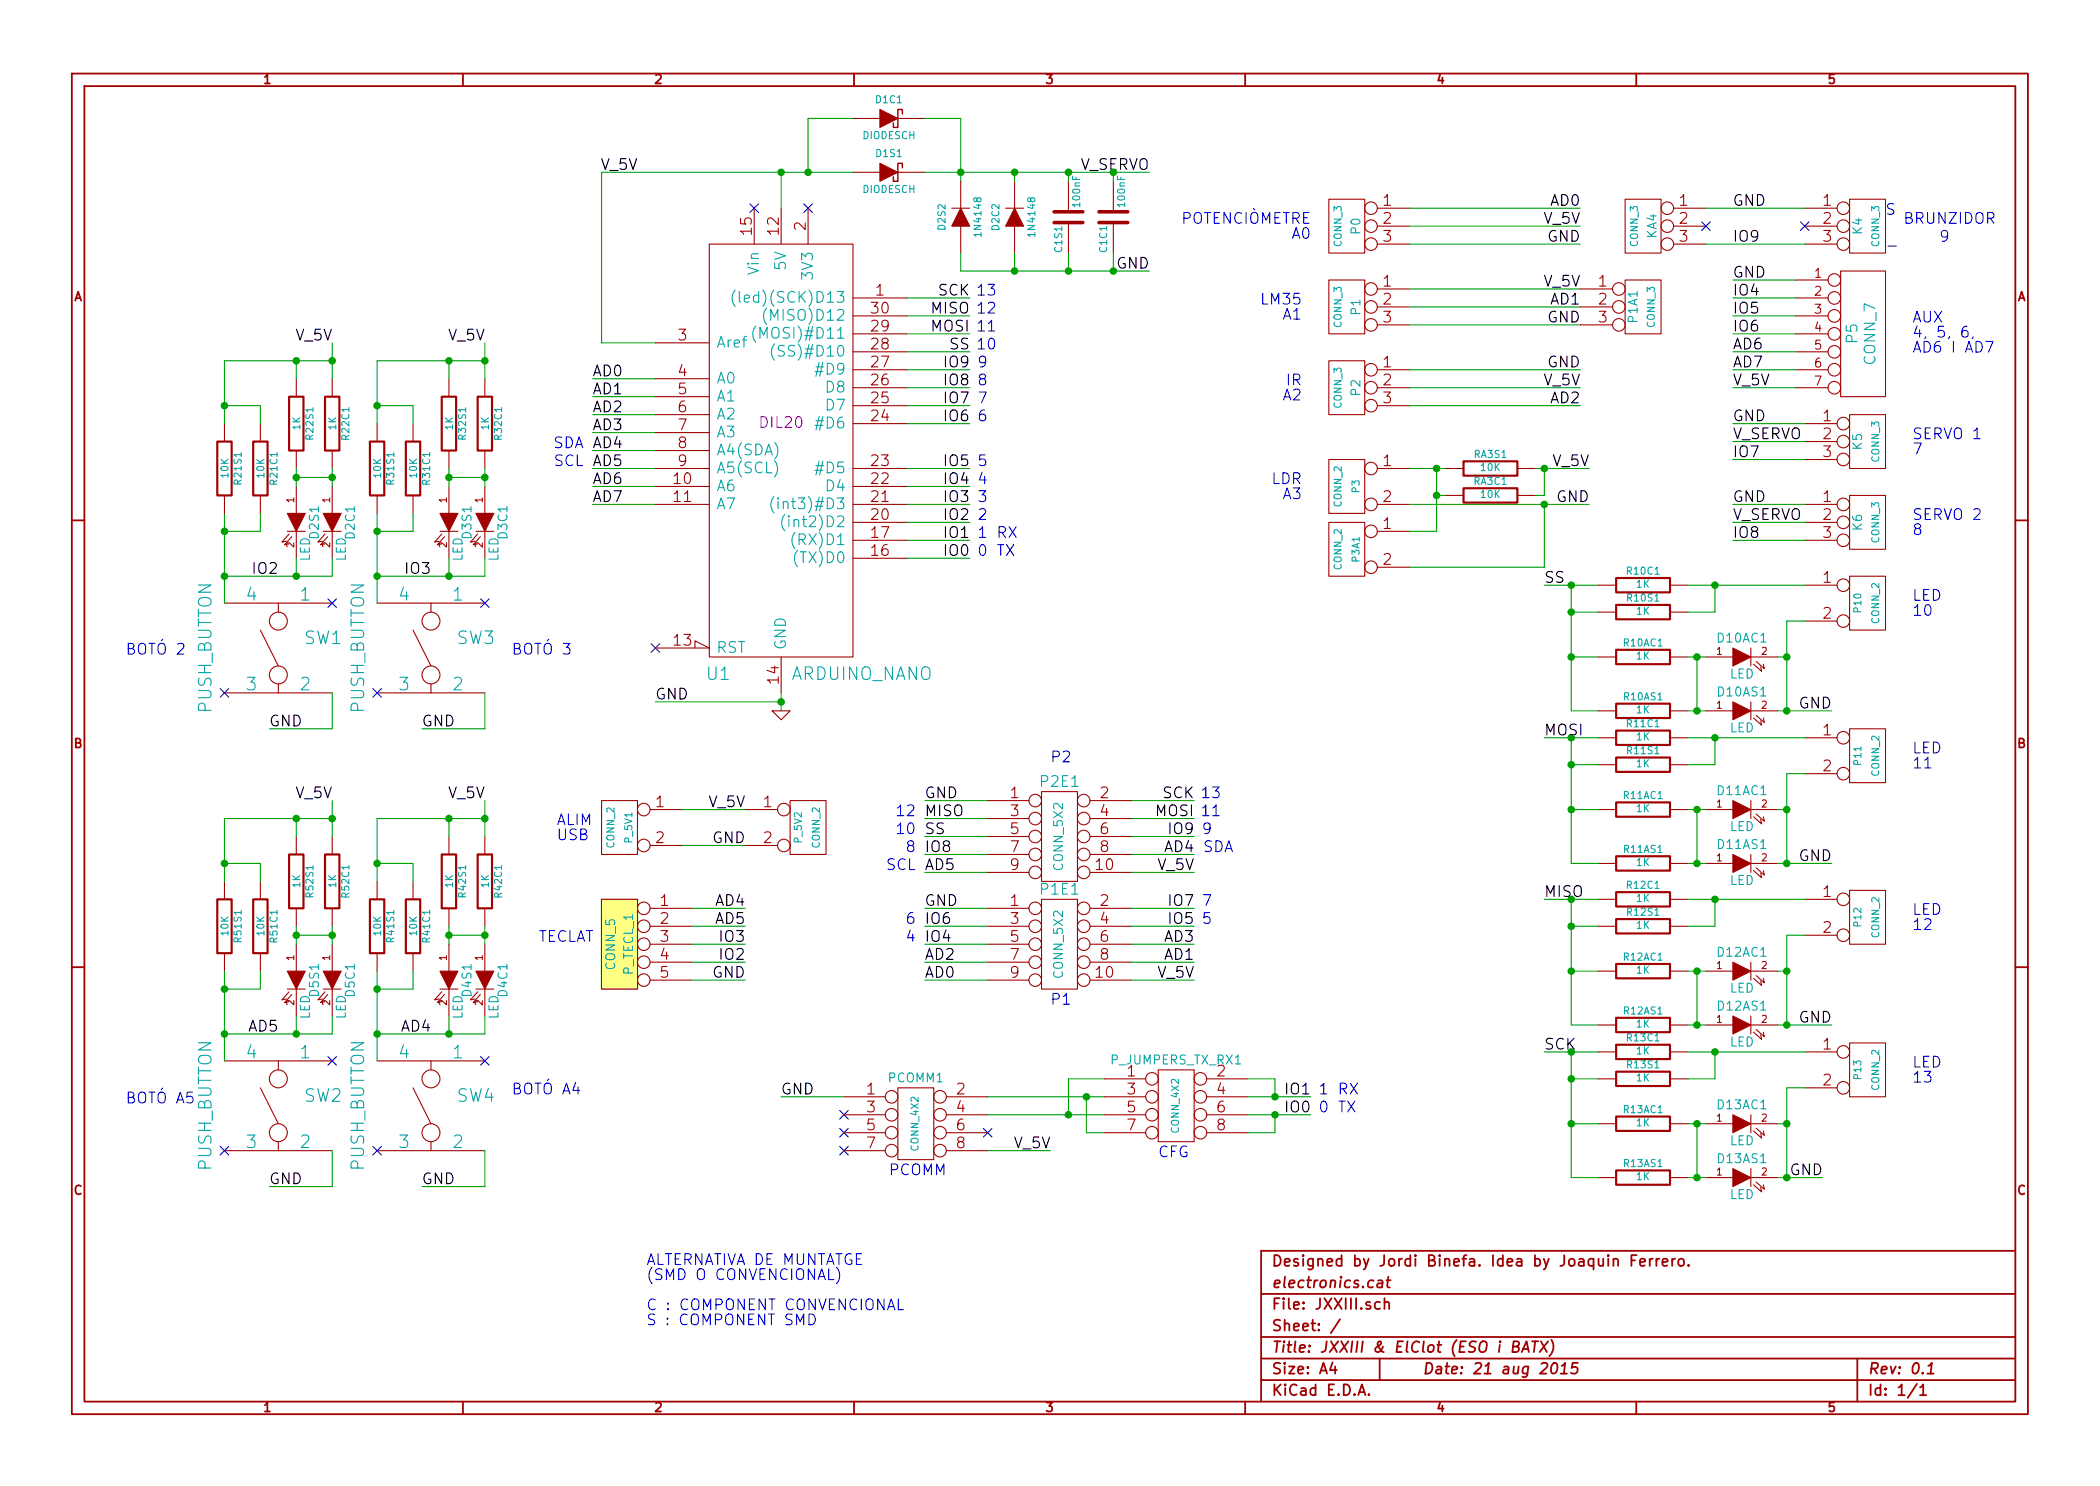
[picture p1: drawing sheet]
<svg xmlns="http://www.w3.org/2000/svg" width="297mm" height="210mm" viewBox="0 0 297 210" stroke-linecap="round" stroke-linejoin="round" font-family="sans-serif">
<defs><g id="words">
<g font-size="2.5" fill="#00a0a0">
<text x="34.9" y="85.1">4</text>
<text x="42.5" y="85.1">1</text>
<text x="56.5" y="85.1">4</text>
<text x="64.1" y="85.1">1</text>
<text x="43.1" y="91.2">SW1</text>
<text x="64.6" y="91.2">SW3</text>
<text x="30" y="100.9" transform="rotate(-90 30 100.9)">PUSH_BUTTON</text>
<text x="34.9" y="97.8">3</text>
<text x="42.5" y="97.8">2</text>
<text x="51.6" y="100.9" transform="rotate(-90 51.6 100.9)">PUSH_BUTTON</text>
<text x="56.5" y="97.8">3</text>
<text x="64.1" y="97.8">2</text>
<text x="100" y="96.3">U1</text>
<text x="111.8" y="96.3">ARDUINO_NANO</text>
<text x="34.9" y="149.9">4</text>
<text x="42.5" y="149.9">1</text>
<text x="56.5" y="149.9">4</text>
<text x="64.1" y="149.9">1</text>
<text x="43.1" y="156">SW2</text>
<text x="64.6" y="156">SW4</text>
<text x="30" y="165.7" transform="rotate(-90 30 165.7)">PUSH_BUTTON</text>
<text x="34.9" y="162.6">3</text>
<text x="42.5" y="162.6">2</text>
<text x="51.6" y="165.7" transform="rotate(-90 51.6 165.7)">PUSH_BUTTON</text>
<text x="56.5" y="162.6">3</text>
<text x="64.1" y="162.6">2</text>
</g>
<g font-size="2.1">
<text x="85" y="24.1">V_5V</text>
<text x="219.3" y="29.2">AD0</text>
<text x="245.1" y="29.2">GND</text>
<text x="218.3" y="31.7">V_5V</text>
<text x="218.8" y="34.3">GND</text>
<text x="245.1" y="34.3">IO9</text>
<text x="132.7" y="41.9">SCK</text>
<text x="218.3" y="40.6">V_5V</text>
<text x="245.1" y="41.9">IO4</text>
<text x="245.1" y="39.4">GND</text>
<text x="131.7" y="47">MOSI 11</text>
<text x="131.7" y="44.4">MISO 12</text>
<text x="218.8" y="45.7">GND</text>
<text x="219.3" y="43.2">AD1</text>
<text x="245.1" y="44.4">IO5</text>
<text x="245.1" y="47">IO6</text>
<text x="41.8" y="48.3">V_5V</text>
<text x="63.4" y="48.3">V_5V</text>
<text x="83.8" y="53.3">AD0</text>
<text x="133.7" y="52.1">IO9</text>
<text x="134.3" y="49.5">SS 10</text>
<text x="218.8" y="52.1">GND</text>
<text x="245.1" y="49.5">AD6</text>
<text x="245.1" y="52.1">AD7</text>
<text x="83.8" y="58.4">AD2</text>
<text x="83.8" y="55.9">AD1</text>
<text x="133.7" y="59.7">IO6</text>
<text x="133.7" y="57.1">IO7</text>
<text x="133.7" y="54.6">IO8</text>
<text x="218.3" y="54.6">V_5V</text>
<text x="219.3" y="57.1">AD2</text>
<text x="245.1" y="54.6">V_5V</text>
<text x="245.1" y="59.7">GND</text>
<text x="78.1" y="63.5">SDA AD4</text>
<text x="83.8" y="61">AD3</text>
<text x="245.1" y="62.2">V_SERVO</text>
<text x="245.1" y="64.8">IO7</text>
<text x="78.3" y="66">SCL AD5</text>
<text x="83.8" y="71.1">AD7</text>
<text x="83.8" y="68.6">AD6</text>
<text x="133.7" y="71.1">IO3</text>
<text x="133.7" y="68.6">IO4</text>
<text x="133.7" y="66">IO5</text>
<text x="219.6" y="66">V_5V</text>
<text x="220.1" y="71.1">GND</text>
<text x="245.1" y="71.1">GND</text>
<text x="133.7" y="76.2">IO1</text>
<text x="133.7" y="73.7">IO2</text>
<text x="245.1" y="73.7">V_SERVO</text>
<text x="245.1" y="76.2">IO8</text>
<text x="35.9" y="81.3">IO2</text>
<text x="57.5" y="81.3">IO3</text>
<text x="133.7" y="78.7">IO0</text>
<text x="218.4" y="82.5">SS</text>
<text x="92.7" y="99.1">GND</text>
<text x="254.4" y="100.3">GND</text>
<text x="38.1" y="102.9">GND</text>
<text x="59.7" y="102.9">GND</text>
<text x="218.4" y="104.1">MOSI</text>
<text x="41.8" y="113">V_5V</text>
<text x="63.4" y="113">V_5V</text>
<text x="130.8" y="113">GND</text>
<text x="164.4" y="113">SCK</text>
<text x="100.2" y="114.3">V_5V</text>
<text x="100.7" y="119.4">GND</text>
<text x="165.5" y="118.1">IO9</text>
<text x="163.7" y="123.2">V_5V</text>
<text x="254.4" y="121.9">GND</text>
<text x="101.2" y="128.3">AD4</text>
<text x="101.2" y="130.8">AD5</text>
<text x="130.8" y="128.3">GND</text>
<text x="165.5" y="128.3">IO7</text>
<text x="165.5" y="130.8">IO5</text>
<text x="218.4" y="127">MISO</text>
<text x="102" y="133.3">IO3</text>
<text x="102" y="135.9">IO2</text>
<text x="130.8" y="135.9">AD2</text>
<text x="164.7" y="135.9">AD1</text>
<text x="164.7" y="133.3">AD3</text>
<text x="100.7" y="138.4">GND</text>
<text x="130.8" y="138.4">AD0</text>
<text x="163.7" y="138.4">V_5V</text>
<text x="35.1" y="146">AD5</text>
<text x="56.7" y="146">AD4</text>
<text x="218.4" y="148.6">SCK</text>
<text x="254.4" y="144.8">GND</text>
<text x="110.5" y="154.9">GND</text>
<text x="182" y="154.9">IO1</text>
<text x="182" y="157.5">IO0</text>
<text x="38.1" y="167.6">GND</text>
<text x="59.7" y="167.6">GND</text>
<text x="143.4" y="162.6">V_5V</text>
<text x="253.1" y="166.4">GND</text>
</g>
<g font-size="2.1" fill="#00a000">
<text x="152.5" y="24.1">V_SERVO</text>
<text x="157.8" y="38.1">GND</text>
</g>
<g font-size="2.1" fill="#a00000">
<text x="195.6" y="29.2">1</text>
<text x="237.5" y="29.2">1</text>
<text x="257.9" y="29.2">1</text>
<text x="106.4" y="33.2" transform="rotate(-90 106.4 33.2)">15</text>
<text x="110.2" y="33.2" transform="rotate(-90 110.2 33.2)">12</text>
<text x="114" y="32.6" transform="rotate(-90 114 32.6)">2</text>
<text x="195.6" y="31.7">2</text>
<text x="195.6" y="34.3">3</text>
<text x="237.5" y="31.7">2</text>
<text x="237.5" y="34.3">3</text>
<text x="257.9" y="31.7">2</text>
<text x="257.9" y="34.3">3</text>
<text x="123.9" y="41.9">1</text>
<text x="195.6" y="40.6">1</text>
<text x="226.1" y="40.6">1</text>
<text x="123.3" y="44.4">30</text>
<text x="123.3" y="47">29</text>
<text x="195.6" y="43.2">2</text>
<text x="195.6" y="45.7">3</text>
<text x="226.1" y="43.2">2</text>
<text x="226.1" y="45.7">3</text>
<text x="95.9" y="48.3">3</text>
<text x="95.9" y="53.3">4</text>
<text x="123.3" y="52.1">27</text>
<text x="123.3" y="49.5">28</text>
<text x="195.6" y="52.1">1</text>
<text x="95.9" y="55.9">5</text>
<text x="95.9" y="58.4">6</text>
<text x="123.3" y="59.7">24</text>
<text x="123.3" y="57.1">25</text>
<text x="123.3" y="54.6">26</text>
<text x="195.6" y="54.6">2</text>
<text x="195.6" y="57.1">3</text>
<text x="257.9" y="59.7">1</text>
<text x="95.9" y="61">7</text>
<text x="95.9" y="63.5">8</text>
<text x="257.9" y="62.2">2</text>
<text x="257.9" y="64.8">3</text>
<text x="95.4" y="68.6">10</text>
<text x="95.4" y="71.1">11</text>
<text x="95.9" y="66">9</text>
<text x="123.3" y="71.1">21</text>
<text x="123.3" y="68.6">22</text>
<text x="123.3" y="66">23</text>
<text x="195.6" y="66">1</text>
<text x="195.6" y="71.1">2</text>
<text x="257.9" y="71.1">1</text>
<text x="123.3" y="73.7">20</text>
<text x="123.3" y="76.2">17</text>
<text x="195.6" y="74.9">1</text>
<text x="257.9" y="73.7">2</text>
<text x="257.9" y="76.2">3</text>
<text x="123.3" y="78.7">16</text>
<text x="195.6" y="80">2</text>
<text x="257.9" y="82.5">1</text>
<text x="257.9" y="87.6">2</text>
<text x="95.4" y="91.4">13</text>
<text x="110.2" y="96.7" transform="rotate(-90 110.2 96.7)">14</text>
<text x="257.9" y="104.1">1</text>
<text x="142.9" y="113">1</text>
<text x="155.6" y="113">2</text>
<text x="257.9" y="109.2">2</text>
<text x="92.8" y="114.3">1</text>
<text x="92.8" y="119.4">2</text>
<text x="108" y="114.3">1</text>
<text x="108" y="119.4">2</text>
<text x="142.9" y="115.6">3</text>
<text x="142.9" y="118.1">5</text>
<text x="155.6" y="115.6">4</text>
<text x="155.6" y="118.1">6</text>
<text x="142.9" y="120.6">7</text>
<text x="142.9" y="123.2">9</text>
<text x="155" y="123.2">10</text>
<text x="155.6" y="120.6">8</text>
<text x="93.4" y="128.3">1</text>
<text x="93.4" y="130.8">2</text>
<text x="142.9" y="128.3">1</text>
<text x="142.9" y="130.8">3</text>
<text x="155.6" y="128.3">2</text>
<text x="155.6" y="130.8">4</text>
<text x="257.9" y="127">1</text>
<text x="93.4" y="133.3">3</text>
<text x="93.4" y="135.9">4</text>
<text x="142.9" y="133.3">5</text>
<text x="142.9" y="135.9">7</text>
<text x="155.6" y="133.3">6</text>
<text x="155.6" y="135.9">8</text>
<text x="257.9" y="132.1">2</text>
<text x="93.4" y="138.4">5</text>
<text x="142.9" y="138.4">9</text>
<text x="155" y="138.4">10</text>
<text x="257.9" y="148.6">1</text>
<text x="122.6" y="154.9">1</text>
<text x="135.3" y="154.9">2</text>
<text x="159.4" y="152.4">1</text>
<text x="159.4" y="154.9">3</text>
<text x="172.1" y="152.4">2</text>
<text x="172.1" y="154.9">4</text>
<text x="257.9" y="153.7">2</text>
<text x="122.6" y="157.5">3</text>
<text x="122.6" y="160">5</text>
<text x="135.3" y="157.5">4</text>
<text x="135.3" y="160">6</text>
<text x="159.4" y="157.5">5</text>
<text x="159.4" y="160">7</text>
<text x="172.1" y="157.5">6</text>
<text x="172.1" y="160">8</text>
<text x="122.6" y="162.6">7</text>
<text x="135.3" y="162.6">8</text>
<text x="179.9" y="179.3">Designed by Jordi Binefa. Idea by Joaquin Ferrero.</text>
<text x="179.9" y="185.4">File: JXXIII.sch</text>
<text x="179.9" y="182.3">electronics.cat</text>
<text x="179.9" y="191.5">Title: JXXIII &amp; ElClot (ESO i BATX)</text>
<text x="179.9" y="188.4">Sheet: /</text>
<text x="179.9" y="197.6">KiCad E.D.A.</text>
<text x="179.9" y="194.5">Size: A4</text>
<text x="201.2" y="194.5">Date: 21 aug 2015</text>
<text x="264.2" y="194.5">Rev: 0.1</text>
<text x="264.2" y="197.6">Id: 1/1</text>
</g>
<g font-size="2.1" fill="#00f">
<text x="166.9" y="31.7">POTENCIÒMETRE</text>
<text x="182.7" y="33.9">A0</text>
<text x="266.7" y="30.5">S</text>
<text x="269.2" y="31.7">BRUNZIDOR</text>
<text x="274.3" y="34.3">9</text>
<text x="138.6" y="41.9">13</text>
<text x="178.7" y="43.2">LM35</text>
<text x="181.4" y="45.3">A1</text>
<text x="270.5" y="45.7">AUX</text>
<text x="270.5" y="47.8">4, 5, 6,</text>
<text x="138.5" y="52.1">9</text>
<text x="270.5" y="50">AD6 I AD7</text>
<text x="138.5" y="59.7">6</text>
<text x="138.5" y="57.1">7</text>
<text x="138.5" y="54.6">8</text>
<text x="181.4" y="56.7">A2</text>
<text x="182" y="54.6">IR</text>
<text x="270.5" y="62.2">SERVO 1</text>
<text x="270.5" y="64.4">7</text>
<text x="138.5" y="71.1">3</text>
<text x="138.5" y="68.6">4</text>
<text x="138.5" y="66">5</text>
<text x="179.8" y="68.6">LDR</text>
<text x="181.4" y="70.7">A3</text>
<text x="138.5" y="76.2">1 RX</text>
<text x="138.5" y="73.7">2</text>
<text x="270.5" y="73.7">SERVO 2</text>
<text x="270.5" y="75.8">8</text>
<text x="138.5" y="78.7">0 TX</text>
<text x="270.5" y="85.1">LED</text>
<text x="270.5" y="87.2">10</text>
<text x="17.8" y="92.7">BOTÓ 2</text>
<text x="72.4" y="92.7">BOTÓ 3</text>
<text x="148.6" y="107.9">P2</text>
<text x="270.5" y="106.7">LED</text>
<text x="170.4" y="113">13</text>
<text x="270.5" y="108.8">11</text>
<text x="78.7" y="116.8">ALIM</text>
<text x="78.7" y="119">USB</text>
<text x="127.2" y="118.1">10 SS</text>
<text x="127.2" y="115.6">12 MISO</text>
<text x="163.5" y="115.6">MOSI 11</text>
<text x="170.3" y="118.1">9</text>
<text x="125.3" y="123.2">SCL AD5</text>
<text x="128.4" y="120.6">8 IO8</text>
<text x="164.7" y="120.6">AD4 SDA</text>
<text x="128.4" y="130.8">6 IO6</text>
<text x="170.3" y="128.3">7</text>
<text x="170.3" y="130.8">5</text>
<text x="270.5" y="129.5">LED</text>
<text x="270.5" y="131.7">12</text>
<text x="76.2" y="133.3">TECLAT</text>
<text x="128.4" y="133.3">4 IO4</text>
<text x="148.6" y="142.2">P1</text>
<text x="72.4" y="154.9">BOTÓ A4</text>
<text x="186.8" y="154.9">1 RX</text>
<text x="270.5" y="151.1">LED</text>
<text x="270.5" y="153.3">13</text>
<text x="17.8" y="156.2">BOTÓ A5</text>
<text x="186.8" y="157.5">0 TX</text>
<text x="125.7" y="166.4">PCOMM</text>
<text x="163.8" y="163.8">CFG</text>
<text x="91.4" y="179.1">ALTERNATIVA DE MUNTATGE</text>
<text x="91.4" y="181.2">(SMD O CONVENCIONAL)</text>
<text x="91.4" y="185.5">C : COMPONENT CONVENCIONAL</text>
<text x="91.4" y="187.6">S : COMPONENT SMD</text>
</g>
<g font-size="2.1" fill="#00a0a0">
<text x="107.4" y="38.9" transform="rotate(-90 107.4 38.9)">Vin</text>
<text x="111.3" y="38.1" transform="rotate(-90 111.3 38.1)">5V</text>
<text x="115.1" y="39.3" transform="rotate(-90 115.1 39.3)">3V3</text>
<text x="105.4" y="42.9">(led)(SCK)D13</text>
<text x="108.9" y="45.5">(MISO)D12</text>
<text x="101.3" y="49.3">Aref</text>
<text x="107.7" y="48">(MOSI)#D11</text>
<text x="110.3" y="50.5">(SS)#D10</text>
<text x="115.7" y="53.1">#D9</text>
<text x="262.8" y="48.5" transform="rotate(-90 262.8 48.5)">P5</text>
<text x="265.4" y="51.5" transform="rotate(-90 265.4 51.5)">CONN_7</text>
<text x="101.3" y="54.4">A0</text>
<text x="101.3" y="56.9">A1</text>
<text x="101.3" y="59.4">A2</text>
<text x="116.9" y="58.2">D7</text>
<text x="116.9" y="55.6">D8</text>
<text x="101.3" y="62">A3</text>
<text x="101.3" y="64.5">A4(SDA)</text>
<text x="115.7" y="60.7">#D6</text>
<text x="101.3" y="67.1">A5(SCL)</text>
<text x="101.3" y="69.6">A6</text>
<text x="115.7" y="67.1">#D5</text>
<text x="116.9" y="69.6">D4</text>
<text x="101.3" y="72.1">A7</text>
<text x="110.6" y="72.1">(int3)#D3</text>
<text x="111.7" y="74.7">(int2)D2</text>
<text x="112.5" y="77.2">(RX)D1</text>
<text x="112.8" y="79.8">(TX)D0</text>
<text x="101.3" y="92.5">RST</text>
<text x="111.3" y="91.9" transform="rotate(-90 111.3 91.9)">GND</text>
<text x="147.3" y="111.4">P2E1</text>
<text x="147.3" y="126.7">P1E1</text>
</g>
<text font-size="2.1" fill="#a000a0" x="107.6" y="60.6">DIL20</text>
<g font-size="1.8" fill="#a00000">
<text x="37.3" y="11.9">1</text>
<text x="92.7" y="11.9">2</text>
<text x="148" y="11.9">3</text>
<text x="203.3" y="11.9">4</text>
<text x="258.6" y="11.9">5</text>
<text x="256.7" y="39.4">1</text>
<text x="256.7" y="41.9">2</text>
<text x="10.4" y="42.7">A</text>
<text x="256.7" y="44.4">3</text>
<text x="256.7" y="47">4</text>
<text x="285.3" y="42.7">A</text>
<text x="256.7" y="49.5">5</text>
<text x="256.7" y="52.1">6</text>
<text x="256.7" y="54.6">7</text>
<text x="10.4" y="105.9">B</text>
<text x="285.3" y="105.9">B</text>
<text x="10.4" y="169.1">C</text>
<text x="285.3" y="169.1">C</text>
<text x="37.3" y="199.8">1</text>
<text x="92.7" y="199.8">2</text>
<text x="148" y="199.8">3</text>
<text x="203.3" y="199.8">4</text>
<text x="258.6" y="199.8">5</text>
</g>
<g font-size="1.8" fill="#00a0a0">
<text x="192.5" y="33.1" transform="rotate(-90 192.5 33.1)">P0</text>
<text x="234.4" y="33.7" transform="rotate(-90 234.4 33.7)">KA4</text>
<text x="263.4" y="33.1" transform="rotate(-90 263.4 33.1)">K4</text>
<text x="192.5" y="44.5" transform="rotate(-90 192.5 44.5)">P1</text>
<text x="231.7" y="45.6" transform="rotate(-90 231.7 45.6)">P1A1</text>
<text x="192.5" y="55.9" transform="rotate(-90 192.5 55.9)">P2</text>
<text x="263.4" y="63.6" transform="rotate(-90 263.4 63.6)">K5</text>
<text x="45.2" y="76.1" transform="rotate(-90 45.2 76.1)">D2S1</text>
<text x="50.2" y="76.2" transform="rotate(-90 50.2 76.2)">D2C1</text>
<text x="66.8" y="76.1" transform="rotate(-90 66.8 76.1)">D3S1</text>
<text x="71.8" y="76.2" transform="rotate(-90 71.8 76.2)">D3C1</text>
<text x="263.4" y="75" transform="rotate(-90 263.4 75)">K6</text>
<text x="43.9" y="79.5" transform="rotate(-90 43.9 79.5)">LED</text>
<text x="49" y="79.5" transform="rotate(-90 49 79.5)">LED</text>
<text x="65.5" y="79.5" transform="rotate(-90 65.5 79.5)">LED</text>
<text x="70.6" y="79.5" transform="rotate(-90 70.6 79.5)">LED</text>
<text x="243" y="91">D10AC1</text>
<text x="243.1" y="98.6">D10AS1</text>
<text x="244.6" y="96.1">LED</text>
<text x="244.6" y="103.7">LED</text>
<text x="243" y="112.6">D11AC1</text>
<text x="244.6" y="117.6">LED</text>
<text x="150.4" y="123" transform="rotate(-90 150.4 123)">CONN_5X2</text>
<text x="243.1" y="120.2">D11AS1</text>
<text x="244.6" y="125.3">LED</text>
<text x="87.1" y="137.2" transform="rotate(-90 87.1 137.2)">CONN_5</text>
<text x="89.6" y="137.9" transform="rotate(-90 89.6 137.9)">P_TECL_1</text>
<text x="243" y="135.4">D12AC1</text>
<text x="45.2" y="140.9" transform="rotate(-90 45.2 140.9)">D5S1</text>
<text x="50.2" y="140.9" transform="rotate(-90 50.2 140.9)">D5C1</text>
<text x="66.8" y="140.9" transform="rotate(-90 66.8 140.9)">D4S1</text>
<text x="71.8" y="140.9" transform="rotate(-90 71.8 140.9)">D4C1</text>
<text x="150.4" y="138.3" transform="rotate(-90 150.4 138.3)">CONN_5X2</text>
<text x="243.1" y="143">D12AS1</text>
<text x="244.6" y="140.5">LED</text>
<text x="43.9" y="144.2" transform="rotate(-90 43.9 144.2)">LED</text>
<text x="49" y="144.2" transform="rotate(-90 49 144.2)">LED</text>
<text x="65.5" y="144.2" transform="rotate(-90 65.5 144.2)">LED</text>
<text x="70.6" y="144.2" transform="rotate(-90 70.6 144.2)">LED</text>
<text x="244.6" y="148.1">LED</text>
<text x="125.7" y="153.2">PCOMM1</text>
<text x="157.2" y="150.7">P_JUMPERS_TX_RX1</text>
<text x="243" y="157">D13AC1</text>
<text x="243.1" y="164.6">D13AS1</text>
<text x="244.6" y="162.1">LED</text>
<text x="244.6" y="169.7">LED</text>
</g>
<g font-size="1.4" fill="#00a0a0">
<text x="123.9" y="14.7">D1C1</text>
<text x="122" y="19.7">DIODESCH</text>
<text x="124" y="22.3">D1S1</text>
<text x="122" y="27.4">DIODESCH</text>
<text x="152.8" y="29.2" transform="rotate(-90 152.8 29.2)">100nF</text>
<text x="159.2" y="29.2" transform="rotate(-90 159.2 29.2)">100nF</text>
<text x="133.8" y="32.5" transform="rotate(-90 133.8 32.5)">D2S2</text>
<text x="138.9" y="33.2" transform="rotate(-90 138.9 33.2)">1N4148</text>
<text x="141.4" y="32.5" transform="rotate(-90 141.4 32.5)">D2C2</text>
<text x="146.5" y="33.2" transform="rotate(-90 146.5 33.2)">1N4148</text>
<text x="150.3" y="35.6" transform="rotate(-90 150.3 35.6)">C1S1</text>
<text x="156.6" y="35.6" transform="rotate(-90 156.6 35.6)">C1C1</text>
<text x="189.8" y="34.9" transform="rotate(-90 189.8 34.9)">CONN_3</text>
<text x="231.7" y="34.9" transform="rotate(-90 231.7 34.9)">CONN_3</text>
<text x="265.9" y="34.9" transform="rotate(-90 265.9 34.9)">CONN_3</text>
<text x="189.8" y="46.3" transform="rotate(-90 189.8 46.3)">CONN_3</text>
<text x="234.1" y="46.3" transform="rotate(-90 234.1 46.3)">CONN_3</text>
<text x="189.8" y="57.7" transform="rotate(-90 189.8 57.7)">CONN_3</text>
<text x="42.5" y="60.8" transform="rotate(-90 42.5 60.8)">1K</text>
<text x="44.4" y="62.1" transform="rotate(-90 44.4 62.1)">R22S1</text>
<text x="47.6" y="60.8" transform="rotate(-90 47.6 60.8)">1K</text>
<text x="49.5" y="62.1" transform="rotate(-90 49.5 62.1)">R22C1</text>
<text x="64.1" y="60.8" transform="rotate(-90 64.1 60.8)">1K</text>
<text x="66" y="62.1" transform="rotate(-90 66 62.1)">R32S1</text>
<text x="69.2" y="60.8" transform="rotate(-90 69.2 60.8)">1K</text>
<text x="71" y="62.1" transform="rotate(-90 71 62.1)">R32C1</text>
<text x="208.5" y="64.8">RA3S1</text>
<text x="265.9" y="65.3" transform="rotate(-90 265.9 65.3)">CONN_3</text>
<text x="32.4" y="67.6" transform="rotate(-90 32.4 67.6)">10K</text>
<text x="34.2" y="68.4" transform="rotate(-90 34.2 68.4)">R21S1</text>
<text x="37.4" y="67.6" transform="rotate(-90 37.4 67.6)">10K</text>
<text x="39.3" y="68.5" transform="rotate(-90 39.3 68.5)">R21C1</text>
<text x="53.9" y="67.6" transform="rotate(-90 53.9 67.6)">10K</text>
<text x="55.8" y="68.4" transform="rotate(-90 55.8 68.4)">R31S1</text>
<text x="59" y="67.6" transform="rotate(-90 59 67.6)">10K</text>
<text x="60.9" y="68.5" transform="rotate(-90 60.9 68.5)">R31C1</text>
<text x="189.8" y="71.7" transform="rotate(-90 189.8 71.7)">CONN_2</text>
<text x="192.4" y="69.7" transform="rotate(-90 192.4 69.7)">P3</text>
<text x="208.5" y="68.7">RA3C1</text>
<text x="209.5" y="66.7">10K</text>
<text x="209.5" y="70.5">10K</text>
<text x="265.9" y="76.8" transform="rotate(-90 265.9 76.8)">CONN_3</text>
<text x="189.8" y="80.6" transform="rotate(-90 189.8 80.6)">CONN_2</text>
<text x="192.4" y="79.5" transform="rotate(-90 192.4 79.5)">P3A1</text>
<text x="230.2" y="81.4">R10C1</text>
<text x="231.5" y="83.2">1K</text>
<text x="230.3" y="85.2">R10S1</text>
<text x="231.5" y="87">1K</text>
<text x="263.3" y="86.6" transform="rotate(-90 263.3 86.6)">P10</text>
<text x="265.9" y="88.2" transform="rotate(-90 265.9 88.2)">CONN_2</text>
<text x="229.7" y="91.5">R10AC1</text>
<text x="231.5" y="93.4">1K</text>
<text x="229.7" y="99.1">R10AS1</text>
<text x="231.5" y="101">1K</text>
<text x="230.2" y="102.9">R11C1</text>
<text x="230.3" y="106.8">R11S1</text>
<text x="231.5" y="104.8">1K</text>
<text x="229.7" y="113.1">R11AC1</text>
<text x="231.5" y="108.6">1K</text>
<text x="263.3" y="108.2" transform="rotate(-90 263.3 108.2)">P11</text>
<text x="265.9" y="109.8" transform="rotate(-90 265.9 109.8)">CONN_2</text>
<text x="86.9" y="120" transform="rotate(-90 86.9 120)">CONN_2</text>
<text x="89.5" y="119.2" transform="rotate(-90 89.5 119.2)">P_5V1</text>
<text x="113.5" y="119.2" transform="rotate(-90 113.5 119.2)">P_5V2</text>
<text x="116" y="120" transform="rotate(-90 116 120)">CONN_2</text>
<text x="231.5" y="115">1K</text>
<text x="42.5" y="125.6" transform="rotate(-90 42.5 125.6)">1K</text>
<text x="47.6" y="125.6" transform="rotate(-90 47.6 125.6)">1K</text>
<text x="64.1" y="125.6" transform="rotate(-90 64.1 125.6)">1K</text>
<text x="69.2" y="125.6" transform="rotate(-90 69.2 125.6)">1K</text>
<text x="229.7" y="120.7">R11AS1</text>
<text x="230.2" y="125.8">R12C1</text>
<text x="231.5" y="122.6">1K</text>
<text x="44.4" y="126.9" transform="rotate(-90 44.4 126.9)">R52S1</text>
<text x="49.5" y="126.9" transform="rotate(-90 49.5 126.9)">R52C1</text>
<text x="66" y="126.9" transform="rotate(-90 66 126.9)">R42S1</text>
<text x="71" y="126.9" transform="rotate(-90 71 126.9)">R42C1</text>
<text x="230.3" y="129.6">R12S1</text>
<text x="231.5" y="131.5">1K</text>
<text x="231.5" y="127.7">1K</text>
<text x="263.3" y="131" transform="rotate(-90 263.3 131)">P12</text>
<text x="32.4" y="132.3" transform="rotate(-90 32.4 132.3)">10K</text>
<text x="34.2" y="133.2" transform="rotate(-90 34.2 133.2)">R51S1</text>
<text x="37.4" y="132.3" transform="rotate(-90 37.4 132.3)">10K</text>
<text x="39.3" y="133.2" transform="rotate(-90 39.3 133.2)">R51C1</text>
<text x="53.9" y="132.3" transform="rotate(-90 53.9 132.3)">10K</text>
<text x="55.8" y="133.2" transform="rotate(-90 55.8 133.2)">R41S1</text>
<text x="59" y="132.3" transform="rotate(-90 59 132.3)">10K</text>
<text x="60.9" y="133.2" transform="rotate(-90 60.9 133.2)">R41C1</text>
<text x="229.7" y="136">R12AC1</text>
<text x="231.5" y="137.8">1K</text>
<text x="265.9" y="132.7" transform="rotate(-90 265.9 132.7)">CONN_2</text>
<text x="229.7" y="143.6">R12AS1</text>
<text x="230.2" y="147.4">R13C1</text>
<text x="231.5" y="149.2">1K</text>
<text x="231.5" y="145.4">1K</text>
<text x="230.3" y="151.2">R13S1</text>
<text x="231.5" y="153.1">1K</text>
<text x="263.3" y="152.6" transform="rotate(-90 263.3 152.6)">P13</text>
<text x="265.9" y="154.2" transform="rotate(-90 265.9 154.2)">CONN_2</text>
<text x="166.8" y="160.2" transform="rotate(-90 166.8 160.2)">CONN_4X2</text>
<text x="229.7" y="157.6">R13AC1</text>
<text x="231.5" y="159.4">1K</text>
<text x="130" y="162.7" transform="rotate(-90 130 162.7)">CONN_4X2</text>
<text x="229.7" y="165.2">R13AS1</text>
<text x="231.5" y="167">1K</text>
</g>
<g font-size="1.4" fill="#a00000">
<text x="41.7" y="71.1" transform="rotate(-90 41.7 71.1)">1</text>
<text x="46.7" y="71.1" transform="rotate(-90 46.7 71.1)">1</text>
<text x="63.2" y="71.1" transform="rotate(-90 63.2 71.1)">1</text>
<text x="68.3" y="71.1" transform="rotate(-90 68.3 71.1)">1</text>
<text x="41.7" y="77.5" transform="rotate(-90 41.7 77.5)">2</text>
<text x="46.7" y="77.5" transform="rotate(-90 46.7 77.5)">2</text>
<text x="63.2" y="77.5" transform="rotate(-90 63.2 77.5)">2</text>
<text x="68.3" y="77.5" transform="rotate(-90 68.3 77.5)">2</text>
<text x="242.8" y="92.7">1</text>
<text x="249.2" y="92.7">2</text>
<text x="242.8" y="100.3">1</text>
<text x="249.2" y="100.3">2</text>
<text x="242.8" y="114.3">1</text>
<text x="249.2" y="114.3">2</text>
<text x="242.8" y="121.9">1</text>
<text x="249.2" y="121.9">2</text>
<text x="41.7" y="135.9" transform="rotate(-90 41.7 135.9)">1</text>
<text x="46.7" y="135.9" transform="rotate(-90 46.7 135.9)">1</text>
<text x="63.2" y="135.9" transform="rotate(-90 63.2 135.9)">1</text>
<text x="68.3" y="135.9" transform="rotate(-90 68.3 135.9)">1</text>
<text x="242.8" y="137.2">1</text>
<text x="249.2" y="137.2">2</text>
<text x="41.7" y="142.2" transform="rotate(-90 41.7 142.2)">2</text>
<text x="46.7" y="142.2" transform="rotate(-90 46.7 142.2)">2</text>
<text x="63.2" y="142.2" transform="rotate(-90 63.2 142.2)">2</text>
<text x="68.3" y="142.2" transform="rotate(-90 68.3 142.2)">2</text>
<text x="242.8" y="144.8">1</text>
<text x="249.2" y="144.8">2</text>
<text x="242.8" y="158.7">1</text>
<text x="249.2" y="158.7">2</text>
<text x="242.8" y="166.4">1</text>
<text x="249.2" y="166.4">2</text>
</g>
</g></defs>
<g fill="none" stroke="#a00000" stroke-width=".25">
<path d="M10.2 10.4h276.6v189.7h-276.6zM11.9 12.2h273.2v186.1h-273.2zM65.5 10.4v1.8M120.8 10.4v1.8M176.1 10.4v1.8M231.4 10.4v1.8M10.2 73.6h1.7M285.1 73.6h1.7M10.2 136.8h1.7M285.1 136.8h1.7M228.2 178.3a.38 .38 0 0 1 .7 0v.8M230.8 178.3h.5"/>
<path d="M231.5 177.6h-.7v1.5M232 178.6l.7-.1-.1-.3-.4-.1-.2 .2 .1 .7 .1 .1 .4-.1M233.3 178.1v1M233.8 178.1l-.3 .1-.2 .2M234.3 178.1v1M234.7 178.1l-.3 .1-.1 .2M235.2 178.6l.7-.1-.1-.3-.4-.1-.2 .2v.7l.2 .1 .4-.1M236.5 178.1v1M237 178.1l-.3 .1-.2 .2M237.5 178.3a.42 .42 0 0 1 .4-.2 .42 .42 0 0 1 .3 .3v.4a.43 .43 0 0 1-.4 .3 .43 .43 0 0 1-.4-.3zM238.8 179h.1l-.1 .1v-.1v.1M285.1 177h-106.7v21.3"/>
<path d="M65.5 198.3v1.8M120.8 198.3v1.8M176.1 198.3v1.8M178.4 183.1h106.7M178.4 189.2h106.7M178.4 195.3h106.7M178.4 192.2h106.7M188.5 192.8l-.4 1h1M188.8 193.3v1.1M189.5 186.7l-1.3 1.9M192.1 197.4l.5-1.5 .5 1.5M192.3 197h.7"/>
<path d="M193.6 197.3h.1l-.1 .1-.1-.1h.1v.1M194.9 181.2l.2-.1 .4 .1 .1 .2-.1 .8M195.1 192.2v3.1M195.2 184.3a.48 .48 0 0 0-.7 0v.6a.48 .48 0 0 0 .7 .2M195.6 181.5l-.6 .1a.35 .35 0 0 0-.2 .5l.2 .1 .5-.1M195.8 184.3a.38 .38 0 0 1 .7 .1v.8M195.8 183.7v1.5M196.1 181.1h.6M196.4 180.6l-.2 1.4 .1 .1 .3 .1M214 190.5h.5l.3-.1a.33 .33 0 0 0 .1-.4 .33 .33 0 0 0-.3-.2h-.5l-.2 1.5h.6a.4 .4 0 0 0 .4-.4 .4 .4 0 0 0-.4-.4M215.2 191.3l.7-1.5 .4 1.5M215.4 190.9h.8"/>
<path d="M216.7 189.8h.9M217.1 189.8l-.1 1.5M218 189.8l.8 1.5M219 189.8l-1.2 1.5M219.4 189.6a1.78 1.78 0 0 1-.2 2.3M219.6 193a.35 .35 0 0 1 .4-.2 .35 .35 0 0 1 .3 .3 .87 .87 0 0 1-.6 1.3l-.2-.1a1.14 1.14 0 0 1 .1-1.3zM220.8 194.4h.8M220.9 193.3l.5-.5-.2 1.6M223.2 192.8h-.7l-.2 .8 .2-.2 .5 .1 .2 .2-.2 .5a.62 .62 0 0 1-.8 0M231.4 198.3v1.8M262.7 192.2v6.1M271.1 195.8l-1.3 2"/>
<path d="M271.6 196.3l.4-.4v1.5M271.6 197.4h.9M272.6 194.4h.9M272.7 193.3l.6-.5-.2 1.6"/>
</g>
<g fill="none" stroke="#a00000" stroke-width=".15">
<path d="M120.6 16.8h3.9M127 16.8h3.8M100.3 34.5h20.3v58.5h-20.3zM106.7 29.5v5M110.5 29.5v5M114.3 29.5v5M120.6 24.4h3.9M127 24.4h3.8M134.6 29.5h2.6M135.9 25.6v3.9M135.9 32v3.8M142.2 29.5h2.6"/>
<path d="M143.5 25.6v3.9M143.5 32v3.8M151.1 25.6v4.4M151.1 31.5v4.3M157.5 25.6v4.4M157.5 31.5v4.3M188 39.6h5v7.6h-5zM188 28.2h5v7.6h-5zM194.8 29.5h4.6M194.8 32h4.6M194.8 34.5h4.6M229.9 39.6h5v7.6h-5z"/>
<path d="M229.9 28.2h5v7.6h-5zM236.7 29.5h4.6M236.7 32h4.6M236.7 34.5h4.6M254 39.6h4.6M255.3 29.5h4.5M255.3 32h4.5M255.3 34.5h4.5M260.3 38.3h6.4v17.8h-6.4zM261.6 28.2h5.1v7.6h-5.1zM31.7 59.9v2.6M36.8 59.9v2.6"/>
<path d="M41.9 53.6v2.5M47 53.6v2.5M53.3 59.9v2.6M58.4 59.9v2.6M63.5 53.6v2.5M68.6 53.6v2.5M92.7 48.5h7.6M92.7 53.6h7.6M92.7 56.1h7.6M92.7 58.7h7.6M120.6 42.2h7.7M120.6 44.7h7.7"/>
<path d="M120.6 59.9h7.7M120.6 57.4h7.7M120.6 54.9h7.7M120.6 52.3h7.7M120.6 49.8h7.7M120.6 47.2h7.7M188 51h5v7.7h-5zM194.8 57.4h4.6M194.8 54.9h4.6M194.8 52.3h4.6M194.8 40.9h4.6M194.8 43.4h4.6"/>
<path d="M194.8 46h4.6M223.5 40.9h4.6M223.5 43.4h4.6M223.5 46h4.6M254 42.2h4.6M254 44.7h4.6M254 54.9h4.6M254 52.3h4.6M254 49.8h4.6M254 47.2h4.6M255.3 59.9h4.5M261.6 58.7h5.1v7.6h-5.1z"/>
<path d="M31.7 70.1v2.5M36.8 70.1v2.5M40.6 75.2h2.6M40.9 75.6l-1 1.1 .6-.1M41.3 75.9l-1 1.2 .6-.1M41.9 63.7v2.6M41.9 68.8v3.8M41.9 75.2v3.8M45.7 75.2h2.6M46 75.6l-1 1.1 .6-.1M46.4 75.9l-1.1 1.2 .7-.1M47 63.7v2.6"/>
<path d="M47 68.8v3.8M47 75.2v3.8M53.3 70.1v2.5M58.4 70.1v2.5M62.2 75.2h2.6M62.5 75.6l-1 1.1 .6-.1M62.9 75.9l-1.1 1.2 .7-.1M63.5 63.7v2.6M63.5 68.8v3.8M63.5 75.2v3.8M67.3 75.2h2.5M67.6 75.6l-1.1 1.1 .7-.1"/>
<path d="M67.9 75.9l-1 1.2 .7-.1M68.6 63.7v2.6M68.6 68.8v3.8M68.6 75.2v3.8M92.7 61.2h7.6M92.7 63.7h7.6M92.7 66.3h7.6M92.7 68.8h7.6M92.7 71.4h7.6M120.6 66.3h7.7M120.6 68.8h7.7M120.6 73.9h7.7"/>
<path d="M120.6 71.4h7.7M120.6 79h7.7M120.6 76.4h7.7M188 65h5v7.6h-5zM188 73.9h5v7.6h-5zM194.8 66.3h4.6M194.8 71.4h4.6M194.8 75.2h4.6M204.5 66.3h2.5M204.5 70.1h2.5M214.6 66.3h2.6M214.6 70.1h2.6"/>
<path d="M255.3 73.9h4.5M255.3 71.4h4.5M255.3 76.4h4.5M255.3 62.5h4.5M255.3 65h4.5M261.6 70.1h5.1v7.6h-5.1zM31.7 85.3h15.3M31.7 98h15.3M36.8 89.1l2.6 5.1M39.4 96.8v1.2zM39.4 85.3v1.3zM53.3 85.3h15.3"/>
<path d="M53.3 98h15.3M58.4 89.1l2.6 5.1M61 96.8v1.2zM61 85.3v1.3zM92.7 91.7h7.6l-2-1v1M110.5 93v5M194.8 80.3h4.6M226.1 82.8h2.5M226.1 86.6h2.5M226.1 93h2.5M236.2 82.8h2.6M236.2 86.6h2.6"/>
<path d="M236.2 93h2.6M241.3 93h3.8M247.6 91.7v2.5M247.6 99.3v2.5M247.6 93h3.9M248 94l1.2 1-.2-.6M248.4 93.6l1.2 1-.2-.6M255.3 82.8h4.5M255.3 87.9h4.5M261.6 81.5h5.1v7.6h-5.1zM41.9 118.4v2.5M47 118.4v2.5"/>
<path d="M63.5 118.4v2.5M68.6 118.4v2.5M85.1 113.3h5.1v7.6h-5.1zM91.9 114.5h4.6M91.9 119.6h4.6M105.4 114.5h4.6M105.4 119.6h4.6M109.2 100.6h2.6l-1.3 1.2zM111.8 113.3h5v7.6h-5zM139.7 113.3h5.8M139.7 115.8h5.8M139.7 118.4h5.8"/>
<path d="M147.3 112h5.1v12.7h-5.1zM154.2 113.3h5.8M154.2 115.8h5.8M154.2 118.4h5.8M226.1 104.4h2.5M226.1 108.2h2.5M226.1 114.5h2.5M226.1 100.6h2.5M236.2 104.4h2.6M236.2 108.2h2.6M236.2 114.5h2.6M236.2 100.6h2.6"/>
<path d="M241.3 114.5h3.8M241.3 100.6h3.8M247.6 113.3v2.5M247.6 114.5h3.9M247.6 100.6h3.9M248 115.6l1.2 1-.2-.7M248 101.6l1.2 1-.2-.6M248.4 115.2l1.2 1-.2-.6M248.4 101.2l1.2 1-.2-.6M255.3 104.4h4.5M255.3 109.5h4.5M261.6 103.1h5.1v7.6h-5.1z"/>
<path d="M31.7 124.7v2.5M31.7 134.9v2.5M36.8 124.7v2.5M36.8 134.9v2.5M40.6 139.9h2.6M41.9 128.5v2.6M41.9 133.6v3.8M41.9 139.9v3.9M45.7 139.9h2.6M47 128.5v2.6M47 133.6v3.8M47 139.9v3.9"/>
<path d="M53.3 124.7v2.5M53.3 134.9v2.5M58.4 124.7v2.5M58.4 134.9v2.5M62.2 139.9h2.6M63.5 128.5v2.6M63.5 133.6v3.8M63.5 139.9v3.9M67.3 139.9h2.5M68.6 128.5v2.6M68.6 133.6v3.8M68.6 139.9v3.9"/>
<path d="M85.1 127.2h5.1v12.7h-5.1zM91.9 128.5h5.9M91.9 131.1h5.9M91.9 133.6h5.9M91.9 136.1h5.9M91.9 138.7h5.9M139.7 128.5h5.8M139.7 131.1h5.8M139.7 133.6h5.8M139.7 136.1h5.8M139.7 138.7h5.8M139.7 120.9h5.8"/>
<path d="M139.7 123.4h5.8M147.3 127.2h5.1v12.7h-5.1zM154.2 128.5h5.8M154.2 131.1h5.8M154.2 133.6h5.8M154.2 136.1h5.8M154.2 138.7h5.8M154.2 120.9h5.8M154.2 123.4h5.8M226.1 131.1h2.5M226.1 127.2h2.5M226.1 137.4h2.5"/>
<path d="M226.1 122.2h2.5M236.2 131.1h2.6M236.2 127.2h2.6M236.2 137.4h2.6M236.2 122.2h2.6M241.3 137.4h3.8M241.3 122.2h3.8M247.6 120.9v2.5M247.6 136.1v2.6M247.6 137.4h3.9M247.6 122.2h3.9M248 138.4l1.2 1-.2-.6"/>
<path d="M248 123.2l1.2 1-.2-.6M248.4 138l1.2 1.1-.2-.7M248.4 122.8l1.2 1-.2-.6M255.3 127.2h4.5M255.3 132.3h4.5M261.6 126h5.1v7.6h-5.1zM31.7 150.1h15.3M36.8 153.9l2.6 5.1M39.4 150.1v1.3zM40.9 140.3l-1 1.2 .6-.2M41.3 140.7l-1 1.2 .6-.2M46 140.3l-1 1.2 .6-.2"/>
<path d="M46.4 140.7l-1.1 1.2 .7-.2M53.3 150.1h15.3M58.4 153.9l2.6 5.1M61 150.1v1.3zM62.5 140.3l-1 1.2 .6-.2M62.9 140.7l-1.1 1.2 .7-.2M67.6 140.3l-1.1 1.2 .7-.2M67.9 140.7l-1 1.2 .7-.2M119.4 155.2h5.8M119.4 157.7h5.8M127 153.9h5.1v10.2h-5.1zM133.9 155.2h5.8"/>
<path d="M133.9 157.7h5.8M156.2 152.6h5.9M156.2 155.2h5.9M156.2 157.7h5.9M163.8 151.4h5.1v10.1h-5.1zM170.7 152.6h5.8M170.7 155.2h5.8M170.7 157.7h5.8M226.1 152.6h2.5M226.1 148.8h2.5M226.1 159h2.5M226.1 145h2.5"/>
<path d="M236.2 152.6h2.6M236.2 148.8h2.6M236.2 159h2.6M236.2 145h2.6M241.3 159h3.8M241.3 145h3.8M247.6 159h3.9M247.6 143.8v2.5M247.6 157.7v2.6M247.6 145h3.9M248 146l1.2 1.1-.2-.7M248.4 159.6l1.2 1-.2-.6"/>
<path d="M248.4 145.7l1.2 1-.2-.7M255.3 148.8h4.5M255.3 153.9h4.5M261.6 147.6h5.1v7.6h-5.1zM31.7 162.8h15.3M39.4 161.5v1.3zM53.3 162.8h15.3M61 161.5v1.3zM119.4 160.3h5.8M119.4 162.8h5.8M133.9 160.3h5.8M133.9 162.8h5.8"/>
<path d="M156.2 160.3h5.9M170.7 160.3h5.8M226.1 166.6h2.5M236.2 166.6h2.6M241.3 166.6h3.8M247.6 166.6h3.9M247.6 165.3v2.6M248 160l1.2 1-.2-.6M248 167.6l1.2 1.1-.2-.7M248.4 167.3l1.2 1-.2-.7"/>
<circle cx="193.9" cy="32" r=".89"/>
<circle cx="193.9" cy="34.5" r=".89"/>
<circle cx="193.9" cy="29.5" r=".89"/>
<circle cx="235.8" cy="34.5" r=".89"/>
<circle cx="235.8" cy="29.5" r=".89"/>
<circle cx="235.8" cy="32" r=".89"/>
<circle cx="259.5" cy="39.6" r=".89"/>
<circle cx="260.7" cy="32" r=".89"/>
<circle cx="260.7" cy="34.5" r=".89"/>
<circle cx="260.7" cy="29.5" r=".89"/>
<circle cx="193.9" cy="52.3" r=".89"/>
<circle cx="193.9" cy="43.4" r=".89"/>
<circle cx="193.9" cy="40.9" r=".89"/>
<circle cx="193.9" cy="54.9" r=".89"/>
<circle cx="193.9" cy="57.4" r=".89"/>
<circle cx="193.9" cy="46" r=".89"/>
<circle cx="229" cy="43.4" r=".89"/>
<circle cx="229" cy="46" r=".89"/>
<circle cx="229" cy="40.9" r=".89"/>
<circle cx="259.5" cy="44.7" r=".89"/>
<circle cx="259.5" cy="47.2" r=".89"/>
<circle cx="259.5" cy="54.9" r=".89"/>
<circle cx="259.5" cy="42.2" r=".89"/>
<circle cx="259.5" cy="49.8" r=".89"/>
<circle cx="259.5" cy="52.3" r=".89"/>
<circle cx="260.7" cy="59.9" r=".89"/>
<circle cx="193.9" cy="75.2" r=".89"/>
<circle cx="193.9" cy="66.3" r=".89"/>
<circle cx="193.9" cy="71.4" r=".89"/>
<circle cx="260.7" cy="62.5" r=".89"/>
<circle cx="260.7" cy="73.9" r=".89"/>
<circle cx="260.7" cy="71.4" r=".89"/>
<circle cx="260.7" cy="65" r=".89"/>
<circle cx="260.7" cy="76.4" r=".89"/>
<circle cx="39.4" cy="95.5" r="1.27"/>
<circle cx="39.4" cy="87.9" r="1.27"/>
<circle cx="61" cy="95.5" r="1.27"/>
<circle cx="61" cy="87.9" r="1.27"/>
<circle cx="193.9" cy="80.3" r=".89"/>
<circle cx="260.7" cy="82.8" r=".89"/>
<circle cx="260.7" cy="87.9" r=".89"/>
<circle cx="91.1" cy="114.5" r=".89"/>
<circle cx="91.1" cy="119.6" r=".89"/>
<circle cx="110.9" cy="114.5" r=".89"/>
<circle cx="110.9" cy="119.6" r=".89"/>
<circle cx="146.4" cy="113.3" r=".89"/>
<circle cx="146.4" cy="115.8" r=".89"/>
<circle cx="146.4" cy="118.4" r=".89"/>
<circle cx="153.3" cy="118.4" r=".89"/>
<circle cx="153.3" cy="115.8" r=".89"/>
<circle cx="153.3" cy="113.3" r=".89"/>
<circle cx="260.7" cy="109.5" r=".89"/>
<circle cx="260.7" cy="104.4" r=".89"/>
<circle cx="91.1" cy="128.5" r=".89"/>
<circle cx="91.1" cy="136.1" r=".89"/>
<circle cx="91.1" cy="131.1" r=".89"/>
<circle cx="91.1" cy="138.7" r=".89"/>
<circle cx="91.1" cy="133.6" r=".89"/>
<circle cx="146.4" cy="138.7" r=".89"/>
<circle cx="146.4" cy="133.6" r=".89"/>
<circle cx="146.4" cy="128.5" r=".89"/>
<circle cx="146.4" cy="131.1" r=".89"/>
<circle cx="146.4" cy="136.1" r=".89"/>
<circle cx="146.4" cy="123.4" r=".89"/>
<circle cx="146.4" cy="120.9" r=".89"/>
<circle cx="153.3" cy="128.5" r=".89"/>
<circle cx="153.3" cy="131.1" r=".89"/>
<circle cx="153.3" cy="136.1" r=".89"/>
<circle cx="153.3" cy="133.6" r=".89"/>
<circle cx="153.3" cy="138.7" r=".89"/>
<circle cx="153.3" cy="120.9" r=".89"/>
<circle cx="153.3" cy="123.4" r=".89"/>
<circle cx="260.7" cy="132.3" r=".89"/>
<circle cx="260.7" cy="127.2" r=".89"/>
<circle cx="39.4" cy="152.6" r="1.27"/>
<circle cx="61" cy="152.6" r="1.27"/>
<circle cx="126.1" cy="157.7" r=".89"/>
<circle cx="126.1" cy="155.2" r=".89"/>
<circle cx="133" cy="157.7" r=".89"/>
<circle cx="133" cy="155.2" r=".89"/>
<circle cx="162.9" cy="152.6" r=".89"/>
<circle cx="162.9" cy="157.7" r=".89"/>
<circle cx="162.9" cy="155.2" r=".89"/>
<circle cx="169.8" cy="152.6" r=".89"/>
<circle cx="169.8" cy="155.2" r=".89"/>
<circle cx="169.8" cy="157.7" r=".89"/>
<circle cx="260.7" cy="153.9" r=".89"/>
<circle cx="260.7" cy="148.8" r=".89"/>
<circle cx="39.4" cy="160.3" r="1.27"/>
<circle cx="61" cy="160.3" r="1.27"/>
<circle cx="126.1" cy="160.3" r=".89"/>
<circle cx="126.1" cy="162.8" r=".89"/>
<circle cx="133" cy="160.3" r=".89"/>
<circle cx="133" cy="162.8" r=".89"/>
<circle cx="162.9" cy="160.3" r=".89"/>
<circle cx="169.8" cy="160.3" r=".89"/>
</g>
<g fill="none" stroke="#00a000" stroke-width=".15">
<path d="M120.6 16.8h-6.3v7.6M130.8 16.8h5.1v8.8M110.5 24.4v5.1M120.6 24.4h-35.5v24.1h7.6M130.8 24.4h31.8M135.9 35.8v2.5h26.7M143.5 24.4v1.2M143.5 35.8v2.5M151.1 24.4v1.2M151.1 35.8v2.5M157.5 24.4v1.2M199.4 29.5h24.1"/>
<path d="M199.4 34.5h24.1M199.4 32h24.1M241.3 29.5h14M241.3 34.5h14M245.1 39.6h8.9M31.7 57.4h5.1v2.5M41.9 51v2.6M47 48.5v5.1M47 51h-15.3v8.9M53.3 57.4h5.1v2.5M63.5 51v2.6M68.6 51h-15.3v8.9"/>
<path d="M68.6 48.5v5.1M83.8 56.1h8.9M83.8 53.6h8.9M83.8 58.7h8.9M128.3 42.2h8.9M128.3 44.7h8.9M128.3 49.8h8.9M128.3 47.2h8.9M128.3 57.4h8.9M128.3 59.9h8.9M128.3 52.3h8.9M128.3 54.9h8.9"/>
<path d="M199.4 57.4h24.1M199.4 52.3h24.1M199.4 54.9h24.1M199.4 46h24.1M199.4 40.9h24.1M199.4 43.4h24.1M245.1 42.2h8.9M245.1 44.7h8.9M245.1 49.8h8.9M245.1 47.2h8.9M245.1 59.9h10.2M245.1 52.3h8.9"/>
<path d="M245.1 54.9h8.9M31.7 72.6v12.7M36.8 72.6v2.6h-5.1M41.9 66.3v2.5M41.9 79v2.5M41.9 67.6h5.1M47 66.3v2.5M47 79v2.5h-15.3M53.3 72.6v12.7M58.4 72.6v2.6h-5.1M63.5 67.6h5.1M63.5 66.3v2.5"/>
<path d="M63.5 79v2.5M68.6 79v2.5h-15.3M68.6 66.3v2.5M83.8 71.4h8.9M83.8 66.3h8.9M83.8 68.8h8.9M83.8 63.7h8.9M83.8 61.2h8.9M128.3 71.4h8.9M128.3 73.9h8.9M128.3 79h8.9M128.3 76.4h8.9"/>
<path d="M128.3 66.3h8.9M128.3 68.8h8.9M199.4 71.4h25.4M199.4 66.3h5.1M203.2 66.3v8.9h-3.8M203.2 70.1h1.3M217.2 66.3h7.6M218.4 66.3v3.8h-1.2M218.4 71.4v8.9h-19M245.1 71.4h10.2M245.1 73.9h10.2M245.1 76.4h10.2"/>
<path d="M245.1 62.5h10.2M245.1 65h10.2M47 98v5.1h-8.9M68.6 98v5.1h-8.9M92.7 99.3h17.8M110.5 98v2.6M218.4 82.8h7.7M222.2 82.8v17.8h3.9M222.2 93h3.9M222.2 86.6h3.9M238.8 93h2.5M238.8 82.8h16.5"/>
<path d="M240 93v7.6M242.6 82.8v3.8h-3.8M251.5 93h1.2M255.3 87.9h-2.6v12.7M41.9 115.8v2.6M47 115.8h-15.3v8.9M47 113.3v5.1M63.5 115.8v2.6M68.6 115.8h-15.3v8.9M68.6 113.3v5.1M96.5 114.5h8.9M96.5 119.6h8.9"/>
<path d="M130.8 118.4h8.9M130.8 115.8h8.9M130.8 113.3h8.9M160 118.4h8.9M160 115.8h8.9M160 113.3h8.9M218.4 104.4h7.7M222.2 104.4v17.8h3.9M222.2 114.5h3.9M222.2 108.2h3.9M238.8 114.5h2.5M238.8 104.4h16.5"/>
<path d="M238.8 100.6h2.5M240 114.5v7.7M242.6 104.4v3.8h-3.8M251.5 114.5h1.2M251.5 100.6h7.6M255.3 109.5h-2.6v12.7M31.7 137.4v12.7M31.7 122.2h5.1v2.5M36.8 137.4v2.5h-5.1M41.9 131.1v2.5M41.9 132.3h5.1M47 131.1v2.5"/>
<path d="M53.3 137.4v12.7M53.3 122.2h5.1v2.5M58.4 137.4v2.5h-5.1M63.5 131.1v2.5M63.5 132.3h5.1M68.6 131.1v2.5M97.8 128.5h7.6M97.8 138.7h7.6M97.8 131.1h7.6M97.8 133.6h7.6M97.8 136.1h7.6M130.8 128.5h8.9"/>
<path d="M130.8 138.7h8.9M130.8 131.1h8.9M130.8 133.6h8.9M130.8 136.1h8.9M130.8 120.9h8.9M130.8 123.4h8.9M160 128.5h8.9M160 138.7h8.9M160 131.1h8.9M160 133.6h8.9M160 136.1h8.9M160 120.9h8.9"/>
<path d="M160 123.4h8.9M218.4 127.2h7.7M222.2 131.1h3.9M222.2 127.2v17.8h3.9M222.2 137.4h3.9M238.8 122.2h2.5M238.8 137.4h2.5M238.8 127.2h16.5M240 137.4v7.6M242.6 127.2v3.9h-3.8M251.5 122.2h7.6M251.5 137.4h1.2"/>
<path d="M255.3 132.3h-2.6v12.7M41.9 143.8v2.5M47 143.8v2.5h-15.3M63.5 143.8v2.5M68.6 143.8v2.5h-15.3M110.5 155.2h8.9M139.7 155.2h16.5M139.7 157.7h16.5M153.7 155.2v5.1h2.5M156.2 152.6h-5.1v5.1M176.5 152.6h3.8v2.6M176.5 155.2h8.9"/>
<path d="M176.5 157.7h8.9M180.3 157.7v2.6h-3.8M218.4 148.8h7.7M222.2 152.6h3.9M222.2 159h3.9M222.2 148.8v17.8h3.9M238.8 159h2.5M238.8 148.8h16.5M238.8 145h2.5M240 159v7.6M242.6 148.8v3.8h-3.8M251.5 159h1.2"/>
<path d="M251.5 145h7.6M255.3 153.9h-2.6v12.7M47 162.8v5.1h-8.9M68.6 162.8v5.1h-8.9M139.7 162.8h8.9M238.8 166.6h2.5M251.5 166.6h6.3"/>
</g>
<g fill="none" stroke="#0000c0" stroke-width=".15">
<path d="M106.1 28.8l1.2 1.3M107.3 28.8l-1.2 1.3M113.7 28.8l1.2 1.3M114.9 28.8l-1.2 1.3M240.7 31.4l1.2 1.2M241.9 31.4l-1.2 1.2M254.7 31.4l1.2 1.2M255.9 31.4l-1.2 1.2M31.1 97.4l1.3 1.2M32.4 97.4l-1.3 1.2M46.4 84.7l1.2 1.2M47.6 84.7l-1.2 1.2"/>
<path d="M52.7 97.4l1.2 1.2M53.9 97.4l-1.2 1.2M68 84.7l1.2 1.2M69.2 84.7l-1.2 1.2M92.1 91.1l1.2 1.2M93.3 91.1l-1.2 1.2M46.4 149.5l1.2 1.2M47.6 149.5l-1.2 1.2M68 149.5l1.2 1.2M69.2 149.5l-1.2 1.2M118.8 159.7l1.2 1.2M118.8 157.1l1.2 1.2"/>
<path d="M120 159.7l-1.2 1.2M120 157.1l-1.2 1.2M139.1 159.7l1.2 1.2M140.3 159.7l-1.2 1.2M31.1 162.2l1.3 1.2M32.4 162.2l-1.3 1.2M52.7 162.2l1.2 1.2M53.9 162.2l-1.2 1.2M118.8 162.2l1.2 1.2M120 162.2l-1.2 1.2"/>
</g>
<g fill="#00a000" stroke="#00a000" stroke-width=".25">
<circle cx="180.3" cy="157.7" r=".41"/>
<circle cx="153.7" cy="155.2" r=".41"/>
<circle cx="151.1" cy="157.7" r=".41"/>
<circle cx="180.3" cy="155.2" r=".41"/>
<circle cx="110.5" cy="24.4" r=".41"/>
<circle cx="31.7" cy="81.5" r=".41"/>
<circle cx="31.7" cy="75.2" r=".41"/>
<circle cx="47" cy="67.6" r=".41"/>
<circle cx="41.9" cy="81.5" r=".41"/>
<circle cx="41.9" cy="67.6" r=".41"/>
<circle cx="47" cy="51" r=".41"/>
<circle cx="31.7" cy="57.4" r=".41"/>
<circle cx="41.9" cy="51" r=".41"/>
<circle cx="53.3" cy="81.5" r=".41"/>
<circle cx="53.3" cy="75.2" r=".41"/>
<circle cx="68.6" cy="67.6" r=".41"/>
<circle cx="63.5" cy="81.5" r=".41"/>
<circle cx="63.5" cy="67.6" r=".41"/>
<circle cx="68.6" cy="51" r=".41"/>
<circle cx="53.3" cy="57.4" r=".41"/>
<circle cx="63.5" cy="51" r=".41"/>
<circle cx="31.7" cy="146.3" r=".41"/>
<circle cx="31.7" cy="139.9" r=".41"/>
<circle cx="47" cy="132.3" r=".41"/>
<circle cx="41.9" cy="146.3" r=".41"/>
<circle cx="41.9" cy="132.3" r=".41"/>
<circle cx="47" cy="115.8" r=".41"/>
<circle cx="31.7" cy="122.2" r=".41"/>
<circle cx="41.9" cy="115.8" r=".41"/>
<circle cx="53.3" cy="146.3" r=".41"/>
<circle cx="53.3" cy="139.9" r=".41"/>
<circle cx="68.6" cy="132.3" r=".41"/>
<circle cx="63.5" cy="146.3" r=".41"/>
<circle cx="63.5" cy="132.3" r=".41"/>
<circle cx="68.6" cy="115.8" r=".41"/>
<circle cx="53.3" cy="122.2" r=".41"/>
<circle cx="63.5" cy="115.8" r=".41"/>
<circle cx="218.4" cy="66.3" r=".41"/>
<circle cx="203.2" cy="66.3" r=".41"/>
<circle cx="252.7" cy="159" r=".41"/>
<circle cx="242.6" cy="148.8" r=".41"/>
<circle cx="222.2" cy="152.6" r=".41"/>
<circle cx="222.2" cy="159" r=".41"/>
<circle cx="252.7" cy="137.4" r=".41"/>
<circle cx="242.6" cy="127.2" r=".41"/>
<circle cx="222.2" cy="131.1" r=".41"/>
<circle cx="222.2" cy="137.4" r=".41"/>
<circle cx="252.7" cy="114.5" r=".41"/>
<circle cx="242.6" cy="104.4" r=".41"/>
<circle cx="222.2" cy="108.2" r=".41"/>
<circle cx="222.2" cy="114.5" r=".41"/>
<circle cx="252.7" cy="93" r=".41"/>
<circle cx="242.6" cy="82.8" r=".41"/>
<circle cx="222.2" cy="82.8" r=".41"/>
<circle cx="222.2" cy="86.6" r=".41"/>
<circle cx="222.2" cy="93" r=".41"/>
<circle cx="240" cy="159" r=".41"/>
<circle cx="240" cy="166.6" r=".41"/>
<circle cx="240" cy="137.4" r=".41"/>
<circle cx="240" cy="145" r=".41"/>
<circle cx="240" cy="114.5" r=".41"/>
<circle cx="240" cy="122.2" r=".41"/>
<circle cx="240" cy="93" r=".41"/>
<circle cx="240" cy="100.6" r=".41"/>
<circle cx="110.5" cy="99.3" r=".41"/>
<circle cx="114.3" cy="24.4" r=".41"/>
<circle cx="135.9" cy="24.4" r=".41"/>
<circle cx="143.5" cy="24.4" r=".41"/>
<circle cx="143.5" cy="38.3" r=".41"/>
<circle cx="157.5" cy="38.3" r=".41"/>
<circle cx="151.1" cy="24.4" r=".41"/>
<circle cx="151.1" cy="38.3" r=".41"/>
<circle cx="203.2" cy="70.1" r=".41"/>
<circle cx="218.4" cy="71.4" r=".41"/>
<circle cx="252.7" cy="100.6" r=".41"/>
<circle cx="252.7" cy="122.2" r=".41"/>
<circle cx="252.7" cy="145" r=".41"/>
<circle cx="252.7" cy="166.6" r=".41"/>
</g>
<path d="M104 41a1.75 1.75 0 0 0 0 2.4M104.6 41.2v1.4l.2 .2M106.9 46.1a1.75 1.75 0 0 0 0 2.3M108.4 43.6a1.75 1.75 0 0 0 0 2.3M109.6 48.7a1.75 1.75 0 0 0 0 2.3M109.5 70.3a1.75 1.75 0 0 0 0 2.3M111 72.8a1.75 1.75 0 0 0 0 2.3" fill="none" stroke="#00a0a0" stroke-width=".15"/>
<path d="M267.1 34.8h1.1M278.2 46.2a.62 .62 0 0 0-.7 .6v.6a.48 .48 0 0 0 .4 .3 .48 .48 0 0 0 .5-.3l-.1-.5a.48 .48 0 0 0-.7 0l-.1 .2M279.1 47.6l-.2 .3M280.9 48.3h1l-.6 1.5M279.2 62.1h.9M118.3 179.3a1.75 1.75 0 0 1 0 2.3M114.4 185.9a.77 .77 0 0 1 .9 .8 .77 .77 0 0 1-.9 .7zM127.1 183.8v1.5h.7" fill="none" stroke="#00f" stroke-width=".15"/>
<g fill="none" stroke="#a00000" stroke-width=".3">
<path d="M40.9 56.1h2v7.6h-2zM46 56.1h2v7.6h-2zM62.5 56.1h2v7.6h-2zM67.6 56.1h2v7.6h-2zM30.7 62.5h2.1v7.6h-2.1zM35.8 62.5h2v7.6h-2zM52.3 62.5h2.1v7.6h-2.1zM57.4 62.5h2v7.6h-2zM207 65.3h7.6v2h-7.6zM207 69.1h7.6v2h-7.6zM228.6 85.6h7.6v2h-7.6zM228.6 81.8h7.6v2h-7.6z"/>
<path d="M228.6 99.6h7.6v2h-7.6zM228.6 91.9h7.6v2.1h-7.6zM228.6 107.2h7.6v2h-7.6zM228.6 103.4h7.6v2h-7.6zM228.6 113.5h7.6v2.1h-7.6zM30.7 127.2h2.1v7.7h-2.1zM35.8 127.2h2v7.7h-2zM40.9 120.9h2v7.6h-2zM46 120.9h2v7.6h-2zM52.3 127.2h2.1v7.7h-2.1zM57.4 127.2h2v7.7h-2zM62.5 120.9h2v7.6h-2z"/>
<path d="M67.6 120.9h2v7.6h-2zM228.6 130h7.6v2.1h-7.6zM228.6 126.2h7.6v2.1h-7.6zM228.6 136.4h7.6v2h-7.6zM228.6 121.2h7.6v2h-7.6zM228.6 151.6h7.6v2.1h-7.6zM228.6 147.8h7.6v2.1h-7.6zM228.6 158h7.6v2h-7.6zM228.6 144h7.6v2h-7.6zM228.6 165.6h7.6v2h-7.6z"/>
</g>
<g fill="#a00000" stroke="#a00000" stroke-width=".15">
<path d="M40.6 72.6h2.6l-1.3 2.6z"/>
<path d="M45.7 72.6h2.6l-1.3 2.6z"/>
<path d="M62.2 72.6h2.6l-1.3 2.6z"/>
<path d="M67.3 72.6h2.5l-1.2 2.6z"/>
<path d="M40.6 137.4h2.6l-1.3 2.5z"/>
<path d="M45.7 137.4h2.6l-1.3 2.5z"/>
<path d="M62.2 137.4h2.6l-1.3 2.5z"/>
<path d="M67.3 137.4h2.5l-1.2 2.5z"/>
<path d="M245.1 157.7l2.5 1.3-2.5 1.3z"/>
<path d="M245.1 165.3l2.5 1.3-2.5 1.3z"/>
<path d="M245.1 136.1l2.5 1.3-2.5 1.3z"/>
<path d="M245.1 143.8l2.5 1.2-2.5 1.3z"/>
<path d="M245.1 113.3l2.5 1.2-2.5 1.3z"/>
<path d="M245.1 120.9l2.5 1.3-2.5 1.2z"/>
<path d="M245.1 91.7l2.5 1.3-2.5 1.2z"/>
<path d="M245.1 99.3l2.5 1.3-2.5 1.2z"/>
<path d="M124.5 23.1l2.5 1.3-2.5 1.2z"/>
<path d="M124.5 15.5l2.5 1.3-2.5 1.2z"/>
<path d="M135.9 29.5l1.3 2.5h-2.6z"/>
<path d="M143.5 29.5l1.3 2.5h-2.6z"/>
</g>
<path d="M127.6 16.1v-.6h-.6v2.5h-.6v-.6M127.6 23.7v-.6h-.6v2.5h-.6v-.6" fill="none" stroke="#a00000" stroke-width=".2"/>
<path d="M149.1 31.5h4.1M149.1 30h4.1M155.4 31.5h4.1M155.4 30h4.1" fill="none" stroke="#a00000" stroke-width=".51"/>
<path d="M85.1 127.2h5.1v12.7h-5.1z" fill="#ffff80" stroke="#ffff80" stroke-width=".25"/>
<use href="#words"/>
</svg>
